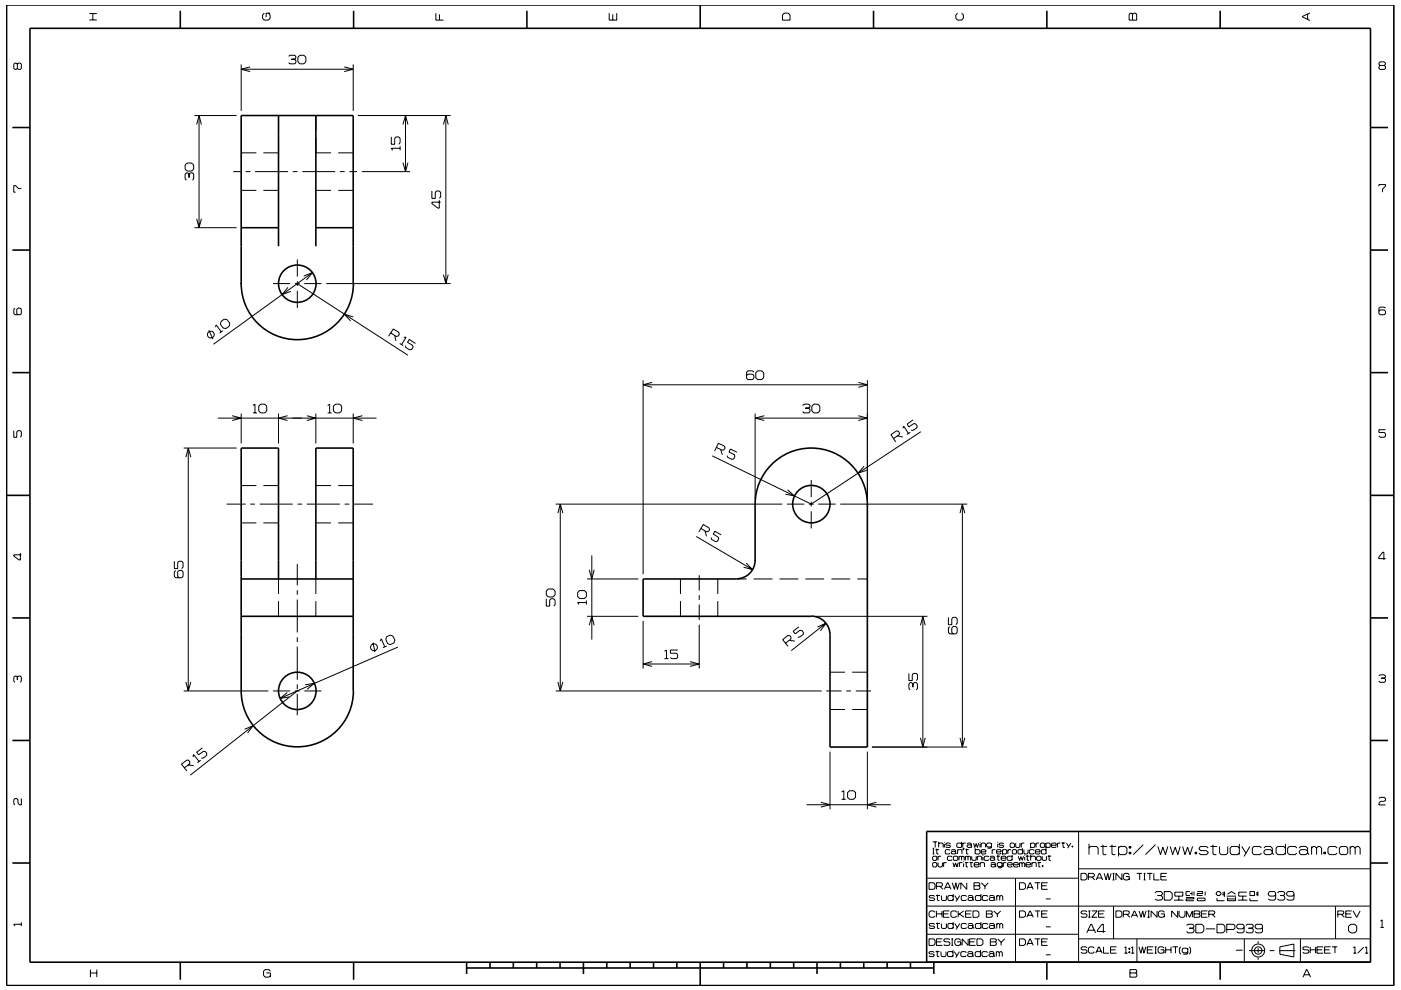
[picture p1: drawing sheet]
<svg xmlns="http://www.w3.org/2000/svg" width="297mm" height="210mm" viewBox="0 0 297 210" stroke-linecap="round" stroke-linejoin="round" font-family="sans-serif">
<g fill="none" stroke="#000" stroke-width=".21">
<path d="M3.7 13.6l-.3-.2h-.2l-.3 .2v.9l.3 .2 .5-.2M3.7 13.6l.2-.2h.4l.2 .2v.9l-.2 .2h-.4l-.2-.2M3.7 13.6v.9M18.9 4.2h1.6M18.9 2.9h1.6M19.7 2.9v1.3M51.1 13.7v9.8M51.1 14.7h23.8M53 14.2l-1.9 .5 1.9 .5M56 2.8l-.3 .4v.7l.3 .4h.9l.4-.4v-.7l-.4-.4M57.3 2.8h-.9v.9M61.2 12l.3-.3h1l.2 .3v.3l-.2 .3"/>
<path d="M61.8 12.6h.7M62.5 12.6l.2 .2v.5l-.2 .2h-1l-.3-.2M63.2 12.1l.4-.4h.8l.5 .4v1l-.5 .4h-.8l-.4-.4zM73 14.2l1.9 .5-1.9 .5M74.9 13.7v9.8M92.4 2.8v1.5h1.6M93.2 3v1.3M129.2 2.8v1.5h1.6v-1.5M129.9 3v1.3M166.3 2.8h.8l.4 .4v1.1h-1.6v-1.1zM203 2.8l-.4 .4v.7l.4 .4h.9l.4-.4v-.7l-.4-.4M239.6 2.8h.3l.2 .2 .3-.2h.3l.3 .2v1.3h-1.6v-1.3z"/>
<path d="M240.1 3v1.3M277.2 3v1.1M277.7 2.7l-1.6 .8v.1l1.6 .8M292.6 13.9l-.2-.3v-.2l.2-.3h.9l.2 .3v.2l-.2 .3M292.6 13.9l-.2 .2v.4l.2 .2h.9l.2-.2v-.4l-.2-.2M292.6 13.9h.9M39.7 34.6h.9l.5 .4v.9l-.5 .4h-.9l-.5-.4v-.9zM40.1 37l-.3-.3h-.3l-.3 .3v.9l.3 .3M40.1 37l.3-.3h.4l.3 .3v.9l-.3 .3M40.1 37v.7M41.2 24.5h9M41.7 26.4l.5-1.9 .5 1.9"/>
<path d="M42.2 24.5v23.8M49.4 36.4h1.7M51.1 32.4h3.3M52.1 36.4h1M54.1 36.4h7M59.1 24.5v3.2M59.1 29.2v3.2h-3.3M62.1 36.4h1M64.1 36.4h7M67 24.5v3.2M67 29.2v3.2h3.2M71.7 32.4h3.2"/>
<path d="M72 36.4h1.1M74.1 36.4h1.6M75.9 24.5h19.6M76.7 36.4h10.2M83 29v1.6h.7v-1.3l.3-.3h.5l.3 .3v1l-.3 .3M84.8 31.5h-1.8l.3 .4M84.8 31v.9M85.4 26.4l.6-1.9 .5 1.9M85.4 34.5l.6 1.9 .5-1.9M86 24.5v11.9M94 26.4l.5-1.9 .5 1.9M94.5 24.5v35.6"/>
<path d="M292.4 39.5v-.3h1.3v.3l-.6 .6v.7M4.5 40h-.6l-.6-.6h-.4v1.4h.4M41.2 48.3h9M41.7 46.4l.5 1.9 .5-1.9M51.1 40.4h3.3M55.8 40.4h3.3M63 55v3.7M63 59.6v1.1M64.4 58.5l1.8-.7-1.2 1.6M66.2 57.8l-20.9 15.2M67 40.4h3.2M71.7 40.4h3.2"/>
<path d="M91.6 40.5v1.6h.7v-1.3l.2-.3h.6l.3 .3v1l-.3 .3M93.1 42.5v1.7h-.3l-1.2-1v-.3h1.8M94 58.2l.5 1.9 .5-1.9M3.2 65.4l-.3 .2v.9l.3 .3h1.1l.2-.3v-.9l-.2-.2h-.5l-.2 .2v.9l.2 .3M44.3 70.1l.8 1.8M45.1 71.6h.1M45.7 69.4l.1-.5 1.1 1.5M46.9 68.2l.6-.5 .6 .1 .6 .8-.1 .6-.7 .5-.6-.1-.6-.8zM47.2 70.1l-.6 .5M57.9 60.2h3.6M61 61l-1.2 1.5 1.9-.7M62.5 60.2h1"/>
<path d="M63 60.2l23.5 15.1M63 61.7v3.6M64.5 60.2h3.7M69.2 60.2h26.3M74.9 67.2l-1.9-.6 1.3 1.5M82.8 70.6l1.2 .8 .4-.1 .3-.4-.1-.4-1.2-.7-1 1.5M83.7 71.2l.2 1.1M84.8 72.8l.7 .5M85.6 71.5h.5l-1 1.6M88.1 72.8l-1.3-.8-.4 .6 1.1 .7 .1 .4-.3 .4-.4 .1-.9-.5v-.4M159.9 78.9l-.3-.2h-1l-.3 .2v1.3l.3 .3h1l.3-.3v-.5l-.3-.3h-1l-.3 .3M160.2 79.1l.5-.4h.8l.4 .4v1l-.4 .4h-.8l-.5-.4z"/>
<path d="M293.7 65.4l-.2-.3h-.9l-.2 .3v1.1l.2 .3h.9l.2-.3v-.5l-.2-.3h-.9l-.2 .3M2.9 91.3v1.4h.7v-1.1l.2-.3h.5l.2 .3v.9l-.2 .2M38.9 95h11.3M39.4 97l.5-2 .6 2M39.9 95v51.6M46.2 88.7h33.6M49.2 88.2l1.9 .5-1.9 .5M51.1 87.7v6.4M53.6 87.6h.9M53.6 86l.5-.3v1.9M54.9 86.1l.4-.4h.8l.5 .4v1.1l-.5 .4h-.8l-.4-.4zM59.1 87.7v6.4"/>
<path d="M61 88.2l-1.9 .5 1.9 .5M65.1 88.2l1.9 .5-1.9 .5M67 87.7v6.4M69.5 87.6h.8M69.5 86l.4-.3v1.9M70.7 86.1l.5-.4h.8l.4 .4v1.1l-.4 .4h-.8l-.5-.4zM74.9 87.7v6.4M76.8 88.2l-1.9 .5 1.9 .5M136.4 80.6v41.2M136.4 81.6h47.5M138.3 81.1l-1.9 .5 1.9 .6M151.9 94.9l1.3 .6 .3-.1 .3-.4-.2-.4-1.3-.6-.8 1.7"/>
<path d="M152.8 95.3l.4 1.2M156.3 95.9l-1.4-.7-.3 .7 1.1 .5 .1 .4-.2 .5-.4 .1-.9-.4-.1-.4M160.1 87.7v18.3M160.1 88.7h23.8M162 88.2l-1.9 .5 1.9 .5M170.2 86l.3-.3h.9l.3 .3v.3l-.3 .3M170.7 86.6h.7M171.4 86.6l.3 .3v.4l-.3 .3h-.9l-.3-.3M172.1 86.1l.4-.4h.9l.4 .4v1.1l-.4 .4h-.9l-.4-.4zM182 88.2l1.9 .5-1.9 .5M182 81.1l1.9 .5-1.9 .6M183.2 98.9l-1.3 1.5 1.9-.7"/>
<path d="M183.9 80.6v25.4M189.4 93l1.2-.8 .1-.3-.2-.4-.4-.1-1.2 .8 1 1.5M190.3 92.4l1.1 .3M191.4 90.8l.2-.4 1 1.5M193 91.7l-.7 .5M193.6 89.1l-1.3 .9 .4 .5 1.1-.7 .3 .1 .4 .5-.1 .4-.9 .5-.3-.1M195.2 91.6l-23.2 15.3-21-10.2M293.7 91.1h-1.3v.6h1.1l.2 .3v.5l-.2 .2h-.9l-.2-.2M4.3 117.3v1.5h-.2l-1.2-.9v-.2h1.6M37 119v1.6h.7v-1.3l.3-.3h.5l.3 .3v1l-.3 .3M48 106.9h4.1M51.1 103h3.3"/>
<path d="M51.1 110.9h3.3M53 106.9h1.1M55.1 106.9h7M55.8 103h3.3M55.8 110.9h3.3M63 119.6v4.6M63.1 106.9h.9M65.1 106.9h6.9M67 103h3.2M67 110.9h3.2M71.7 103h3.2M71.7 110.9h3.2"/>
<path d="M73.1 106.9h1M75.1 106.9h4M117.8 106.9h48.1M118.3 108.8l.5-1.9 .5 1.9M118.8 106.9v39.7M125.5 117.8v17.9M147.6 113.8l12 7M148.6 112.1l1.2 .7 .4-.1 .3-.4-.2-.3-1.2-.8-.9 1.6M149.5 112.6l.3 1.1M152.9 113.4l-1.3-.7-.4 .6 1.1 .6 .1 .4-.3 .5-.4 .1-.8-.5-.1-.4M158.2 119.4l1.4 1.4-2-.5M166.8 106.9h3.7"/>
<path d="M167 103.9l1.4 1.3-1.9-.4M171.5 106.9h1M172 101.8v3.6M172 106.4v1M172 108.5v3.6M173.5 106.9h3.7M178.1 106.9h27M203.5 108.8l.5-1.9 .6 1.9M204 106.9v51.5M293.8 118.5h-1.5v-.3l.9-1.1h.2v1.6M37.3 121l-.3 .3v1l.3 .2h1.2l.3-.2v-1l-.3-.3h-.5l-.3 .3v1l.3 .2M59.1 122.8v3.2"/>
<path d="M59.1 127.5v3.2M63 125.2v.9M63 127.2v7M63 135.2v1M63 137.2v7M67 122.8v3.2M67 127.5v3.2M79.1 136.3l.4 2M80.6 136l.3-.5 .7 1.7M82 137l-.8 .4M82 135l.8-.3 .5 .2 .4 .9-.2 .6-.8 .3-.5-.2-.4-.9zM84.4 137.2l-25 10.9"/>
<path d="M115.8 127v1.6h.7v-1.3l.3-.3h.6l.3 .3v1l-.3 .3M116.2 124.9h1.1l.4 .4v.9l-.4 .4h-1.1l-.4-.4v-.9zM122.5 125.7l.4-.4h1l.4 .4v.8l-.4 .5h-1l-.4-.5zM124.3 127.8h-1.8l.3 .4M124.3 127.4v.8M124.5 130.7h10.8M124.5 122.8h10.8M124.9 120.9l.6 1.9 .5-1.9M124.9 132.6l.6-1.9 .5 1.9M136.4 131.7v10.1M140.9 138.1l.4-.2v1.8M140.9 139.7h.8"/>
<path d="M143.7 137.9h-1.5v.6h1.2l.3 .3v.6l-.3 .3h-1l-.2-.3M144.3 122.8v3.2M144.3 127.5v3.2M148.2 122v3.3M148.2 126.2v1M148.2 128.2v3.3M148.2 132.5v9.3M152.2 122.8v3.2M152.2 127.5v3.2M156.2 122.8h2.1M159.8 122.8h4M165.3 122.8h4"/>
<path d="M166.5 136.4l1.2-.9v-.3l-.2-.4h-.5l-1.1 .9 1.2 1.4M167.3 135.8l1.2 .2M169.4 133l-1.3 .9 .5 .5 1-.7h.4l.3 .4v.5l-.8 .6-.4-.1M170.8 122.8h3.9M173 130.7h23.6M173.3 133l1.8-.8-1.2 1.6M175.1 132.2l-7.3 5.8M176.3 122.8h4M181.8 122.8h2.1M195.2 132.6l.5-1.9 .5 1.9M195.7 130.7v27.8M201.1 130.9v1.6h.7v-1.3l.3-.3h.5l.3 .3v1l-.3 .3"/>
<path d="M201.4 132.9l-.3 .3v.9l.3 .3h1.2l.3-.3v-.9l-.3-.3h-.5l-.3 .3v.9l.3 .3M3.7 143.6l-.3-.2h-.2l-.3 .2v.9l.3 .2M3.7 143.6l.2-.2h.4l.2 .2v.9l-.2 .2M3.7 143.6v.6M38.9 146.6h18M39.4 144.6l.5 2 .6-2M42.9 158.6l-1.2 1 .4 .5 1-.8 .4 .1 .4 .4-.1 .4-.8 .6h-.3M51.9 154.7l1.8-.8-1.2 1.6M57.9 146.6h3.6M60.9 146.9l-1.5 1.2 1.9-.3M62.5 146.6h1M63 145.2v1"/>
<path d="M63 147.1v4.6M63 146.6l-22.7 17.8M64.5 146.6h3.7M64.7 145.2l1.9-.3-1.5 1.3M117.8 146.6h56.4M118.3 144.6l.5 2 .5-2M136.4 140.8h11.8M138.3 140.3l-1.9 .5 1.9 .5M146.3 140.3l1.9 .5-1.9 .5M175.2 146.6h3.2M176 159.4v12.3M176 150.5h3.2"/>
<path d="M176 142.6h3.2M179.4 146.6h1M180.7 150.5h3.2M180.7 142.6h3.2M181.4 146.6h3.3M183.9 159.4v12.3M184.9 158.5h20.2M192.7 142.8v1.6h.7v-1.3l.3-.3h.6l.2 .3v1l-.2 .3M193.5 145.1l-.3-.3h-.2l-.3 .3v.9l.3 .3M193.5 145.1l.3-.3h.5l.2 .3v.9l-.2 .3M193.5 145.1v.7M195.2 156.5l.5 1.9 .5-1.9"/>
<path d="M203.5 156.5l.5 1.9 .6-1.9M292.4 143.4l.2-.3h.9l.2 .3v.2l-.2 .2M292.9 143.8h.6M293.5 143.8l.2 .3v.4l-.2 .2h-.9l-.2-.2M4.5 169.4v1.3h-.3l-.4-.4v-.7l-.2-.2h-.4l-.3 .2v.9l.3 .2M39.1 162.8l1.1-.8 .1-.4-.3-.4h-.4l-1.1 .9 1.1 1.4M39.9 162.3l1.2 .1M40.9 160.6l.2-.5 1.1 1.4M42.5 161.2l-.6 .6M171 170.7h17.8M174 170.2l2 .5-2 .5M178.4 168l.5-.3v1.8"/>
<path d="M178.4 169.5h.9M179.7 168.1l.4-.4h.9l.4 .4v1l-.4 .4h-.9l-.4-.4zM185.8 170.2l-1.9 .5 1.9 .5M197.7 178.6h1M197.7 179.9h.4M197.9 179.9v1.2M198.3 178.6v1.1M198.6 180v1.1h.4M199 179l.2-.2h.6l.2 .2v.7M199 178.6v1.1M200.2 178.6v.1M200.2 179v.7"/>
<path d="M201.5 179l-.2-.2h-.6l-.2 .3 .2 .2h.6l.2 .3-.2 .1h-.6l-.2-.1M203.9 179l-.2-.2h-.7l-.1 .2v.6l.1 .1h.7l.2-.1M203.9 178.6v1.1M204.1 178.8v.9M204.2 179.9h.2l-.2 .4zM204.3 179.9l-.1 .4M204.8 178.8h-.5l-.2 .2M204.9 180v1.1h.4M205 179l.2-.2h.6l.2 .2v.6M206 179.4l-.2-.2h-.6l-.2 .2 .2 .3h.6l.2-.1M206 179.6l.1 .1M206.4 178.8l.3 .9 .3-.8 .2 .8 .3-.9"/>
<path d="M206.8 179.9v1.2M207.8 178.6v.1M207.8 179v.7M208 179l.2-.2h.5l.3 .2v.7M208 178.8v.9M210.2 179l-.2-.2h-.6l-.2 .2v.4l.2 .3h.6l.2-.3M210.2 178.8v.9l-.2 .2h-.6M211.5 178.6v.1M211.5 179v.7M212.8 179l-.2-.2h-.6l-.2 .3 .2 .2h.6l.2 .3-.2 .1h-.6l-.2-.1M214.3 178.8h.6l.2 .2v.6l-.2 .1h-.6l-.1-.1v-.6zM215.3 178.8v.8l.2 .1h.6l.1-.1v-.8"/>
<path d="M216.5 178.8v.9M216.8 179.9v1.2M217.2 178.8h-.5l-.2 .2M218.5 179l.2-.2h.5l.2 .2v.6l-.2 .1h-.5l-.2-.1M218.5 178.8v1.1M219.7 178.8v.9M220.3 178.8h-.5l-.1 .2M220.6 179l.2-.2h.5l.2 .2v.6l-.2 .1h-.5l-.2-.1zM221.7 179l.3-.2h.5l.2 .2v.6l-.2 .1h-.5l-.3-.1M221.7 178.8v1.1M221.8 179.9v1.2M222.9 179.3h1l-.1-.5h-.7l-.2 .2v.6l.2 .1h.7l.1-.1"/>
<path d="M224.2 178.8v.9M224.8 178.8h-.4l-.2 .2M225.1 178.8h.7M225.4 178.6v1.1h.4M226.1 178.8l.5 .8M227 178.8l-.6 1.1M227.3 179.4h.2v.3h-.2zM227.4 179.4v.3M228.7 176.4v27.7M230.9 179.9l.3-.4h1.3l.3 .4v1.4M230.9 179v2.3M233.3 179.5h1.4"/>
<path d="M233.8 179.2v1.9l.2 .2h.6M235.2 179.5h1.4M235.8 179.2v1.9l.2 .2h.5M237.1 179.9l.4-.4h1l.4 .4v1l-.4 .4h-1l-.4-.4M237.1 179.5v2.1M239.4 179.5h.4v.4h-.4zM239.6 179.5v.4M242.4 179.2l-2.1 2.1M245 179.2l-2.1 2.1M245.5 179.5l.5 1.8 .5-1.6 .6 1.6 .5-1.8M248.1 179.5l.5 1.8 .6-1.6 .5 1.6 .5-1.8M250.7 179.5l.5 1.8 .6-1.6 .5 1.6 .6-1.8"/>
<path d="M256.2 179.9l-.4-.4h-1.2l-.4 .4 .4 .5h1.2l.4 .5-.4 .4h-1.2l-.4-.4M256.6 179.5h1.5M257.2 179.2v1.9l.1 .2h.6M258.6 179.5v1.4l.3 .4h1.1l.3-.4v-1.4M262.8 179.9l-.4-.4h-1.2l-.4 .4v1l.4 .4h1.2l.4-.4M262.8 179v2.3M263.3 179.5l.9 1.4M265 179.5l-1.2 2.1M267.5 179.9l-.4-.4h-1.2l-.4 .4v1l.4 .4h1.2l.4-.4M268 179.9l.3-.4h1.1l.3 .4v1M272.5 179.9l-.3-.4h-1.3l-.3 .4v1l.3 .4h1.3l.3-.4M272.5 179v2.3"/>
<path d="M274.9 179.9l-.3-.4h-1.2l-.4 .4v1l.4 .4h1.2l.3-.4M275.5 179.9l.3-.4h1.1l.3 .4v1M278.1 179.9l.3-.4h.4l.3 .4M278.1 179.5v1.8M279.1 179.9l.4-.4h.3l.4 .4v1.4M279.1 179.9v1.4M283.5 179.9l-.4-.4h-1.2l-.3 .4v1l.3 .4h1.2l.4-.4M284 179.9l.3-.4h1.1l.3 .4v1l-.3 .4h-1.1l-.3-.4zM286.3 179.9l.3-.4h.3l.4 .4M286.3 179.5v1.8M287.3 179.9l.4-.4h.3l.4 .4v1.4M287.3 179.9v1.4"/>
<path d="M292.4 169.4l.2-.3h.9l.2 .3v.3l-.2 .3h-.8l-.3 .3v.4h1.3M4.5 195.7v.7M4.5 196h-1.6l.3 .4M196.5 198.2h32.2M196.5 192.2h94.1M196.6 186.3h32.1M197 199.1h.9l.3 .4v.7l-.3 .3h-.9zM197 187.2h.9l.3 .4v.7l-.3 .3h-.9zM197.7 181.1h.4M197.7 181.8l.2-.2h.6l.1 .2v.5l-.1 .2h-.6l-.2-.2zM197.7 183.1l.2-.1h.6l.1 .1v.6l-.1 .2h-.6l-.2-.2zM198.2 190.2l-.2-.3h-.8l-.2 .3 .2 .3h.8l.2 .3-.2 .2h-.8l-.2-.2"/>
<path d="M198.2 196.1l-.2-.2h-.8l-.2 .2 .2 .3h.8l.2 .2-.2 .3h-.8l-.2-.2M198.2 193.5l-.2-.3h-.7l-.3 .3v.8l.3 .3h.7l.2-.3M198.3 180.2h.8M198.5 189.9h.8M198.5 195.9h.8M198.5 188h1.1l.2-.2v-.4l-.2-.2h-1.1v1.4M198.5 199.8h1.1M198.5 193.2v1.4M198.5 193.8h1.2M198.7 189.7v1.2l.5 .1M198.7 195.7v1.1l.5 .1M198.9 183v.7l.2 .2h.5l.2-.2v-.7"/>
<path d="M198.9 181.6v.9M199.3 188l.6 .6M199.6 181.6h-.5l-.2 .2M199.6 189.9v.9l.2 .2h.6l.3-.2v-.9M199.6 195.9v.8l.2 .2h.6l.3-.2v-.8M199.7 193.2v1.4M199.8 199.1h-1.3v1.4h1.3M200 193.8h1.1M200.1 183v.9M200.2 188.6l.7-1.4h.1l.6 1.4M200.4 188.2h1M200.7 183h-.5l-.1 .1"/>
<path d="M201.3 193.2h-1.3v1.4h1.3M201.4 199.3l-.2-.2h-.9l-.2 .5 .2 .2h.9l.2 .2v.3l-.2 .2h-.9l-.2-.2M201.4 180.4l-.1-.2h-.7l-.2 .2v.5l.2 .2h.7l.1-.2M201.7 180.4l.2-.2h.5l.2 .2v.5M201.7 199.1h.4M201.9 199.1v1.4M201.9 187.2l.5 1.4 .2-1.4 .4 1.4 .4-1.4M201.9 181.8l-.2-.2h-.7l-.1 .2v.5l.1 .2h.7l.2-.2M202.1 183l.2 .9 .3-.9 .3 .9 .3-.9M202.1 190.2l-.2-.3h-.7l-.2 .3v.6l.2 .2h.7l.2-.2M202.1 196.1l-.2-.2h-.7l-.2 .2v.6l.2 .2h.7l.2-.2M202.1 189.6v1.4"/>
<path d="M202.1 195.6v1.3M202.1 181.8l.2-.2h.6l.2 .2v.5l-.2 .2h-.6l-.2-.2zM202.4 189.9l.5 .9M202.4 195.9l.5 .8M202.6 180.8l-.2-.2h-.5l-.2 .2 .2 .3h.5l.2-.2M202.6 180.9l.2 .2M202.9 193.5l-.3-.3h-.7l-.3 .3v.8l.3 .3h.7l.3-.3M202.9 199.8h.8v.7M203 180.4l.2-.2h.6l.2 .2v.7M203 180.2v.9M203.2 193.2v1.4M203.3 181.8l.2-.2 .4 .2"/>
<path d="M203.3 181.6v.9M203.4 193.8l1 .8M203.4 183v.9M203.5 189.9l-.8 1.3M203.5 195.9l-.8 1.2M203.7 199.5l-.3-.4h-.7l-.3 .4v.7l.3 .3h.7l.3-.3M203.9 181.8v.7M203.9 181.8l.1-.2 .4 .2v.7M204 183h-.4l-.2 .1M204.3 182.7v.2M204.3 183.1v.8M204.3 193.2l-1.1 .8"/>
<path d="M204.6 183h.7M204.7 180.2h.7M204.7 181.6v.9M204.7 181.8l.1-.2 .4 .2M204.7 193.8h1.1M204.8 182.8v1l.4 .1M204.9 190.2l-.2-.3h-.7l-.2 .3v.6l.2 .2h.7l.2-.2M204.9 196.1l-.2-.2h-.7l-.2 .2v.6l.2 .2h.7l.2-.2M205 187.2v1.4l-1.3-1.4v1.4M205.2 190.2l.2-.3h.7l.2 .3v.6M205.2 196.1l.2-.2h.7l.2 .2v.6M205.2 181.8v.7"/>
<path d="M205.2 181.8l.2-.2 .4 .2v.7M205.3 199.1v1.4l-1.3-1.4v1.4M205.6 183h.7M205.6 199.8h1M205.9 182.8v1l.3 .1M206 193.2h-1.3v1.4h1.3M206 181.6v.7l.2 .2h.6l.2-.2v-.7M206.3 193.2h1l.3 .3v.8l-.3 .3h-1zM206.3 190.6l-.2-.2h-.7l-.2 .2 .2 .4h.7l.2-.2M206.3 196.5l-.2-.2h-.7l-.2 .2 .2 .4h.7l.2-.2M206.3 190.8l.2 .2M206.3 196.7l.2 .2"/>
<path d="M206.5 187.2h1.1l.2 .2-.2 .5 .2 .2v.3l-.2 .2h-1.1zM206.5 187.9h1.1M206.5 183.4h1.1l-.2-.4h-.7l-.2 .1v.6l.2 .2h.7l.2-.2M206.8 180.4l.1-.2h.7l.2 .2v.5l-.2 .2h-.7l-.1-.2M206.8 199.1h-1.2v1.4h1.2M207.1 199.1h1l.3 .4v.7l-.3 .3h-1zM207.2 181.8l.2-.2h.5l.2 .2v.7M207.2 181.6v.9M207.8 183.1l.2-.1h.6l.1 .1v.8M207.8 183v.9M208 190.2l-.2-.3h-.8l-.2 .3v.6l.2 .2h.8l.2-.2M208 196.1l-.2-.2h-.8l-.2 .2v.6l.2 .2h.8l.2-.2"/>
<path d="M208 189.6v1.4M208 195.6v1.3M208 180.7h1v-.3l-.2-.2h-.6l-.2 .2v.5l.2 .2h.6l.2-.2M208.1 187.2l.7 .8M208.4 181.3v.2M208.4 181.8v.7M208.8 188v.6M209.1 193.2h1.1l.2 .2-.2 .4 .2 .2v.3l-.2 .3h-1.1zM209.1 193.8h1.1M209.5 190.2l-.3-.3h-.7l-.2 .3v.6l.2 .2h.7l.3-.2M209.5 196.1l-.3-.2h-.7l-.2 .2v.6l.2 .2h.7l.3-.2M209.5 187.2l-.7 .8"/>
<path d="M209.7 181.8l-.2-.2h-.7l-.1 .2v.5l.1 .2h.7l.2-.2M209.7 190.2l.3-.3h.6l.2 .3v.6M209.7 196.1l.3-.2h.6l.2 .2v.6M209.9 181.8l.2-.2h.5l.3 .2v.5M210 199.1h1l.2 .2-.2 .5 .2 .2v.3l-.2 .2h-1zM210 199.8h1M210.1 183.1l.2-.1h.5l.2 .1v.6M210.4 180.2v.9M210.7 193.2l.8 .7M210.8 190.6l-.2-.2h-.6l-.3 .2v.2l.3 .2h.6l.2-.2M210.8 196.5l-.2-.2h-.6l-.3 .2v.2l.3 .2h.6l.2-.2M210.8 190.8l.2 .2"/>
<path d="M210.8 196.7l.2 .2M210.9 182.2l-.3-.3h-.5l-.2 .3 .2 .3h.5l.3-.2M210.9 182.3l.1 .2M211 183.5l-.2-.2h-.5l-.2 .2 .2 .4h.5l.2-.2M211 183.7l.2 .2M211 180.2h-.4l-.2 .2M211.3 181.6h.7M211.3 180.7h1l-.2-.5h-.6l-.2 .2v.5l.2 .2h.6l.2-.2M211.3 190.2l.2-.3 .5 .3M211.3 189.9v1.1M211.3 195.9v1M211.3 196.1l.2-.2 .5 .2"/>
<path d="M211.5 193.9v.7M211.5 199.1l.8 .8M211.6 181.4v1l.3 .1M212 190.2l.2-.3 .4 .3v.8M212 190.2v.8M212 196.1v.8M212 196.1l.2-.2 .4 .2v.8M212.2 193.2l-.7 .7M212.3 182h1v-.2l-.2-.2h-.6l-.2 .2v.5l.2 .2h.6l.2-.2M212.3 199.9v.6M212.5 183.1l-.2-.1h-.7l-.2 .1v.5l.2 .2h.7l.2-.2M212.5 183v.9l-.2 .2h-.7"/>
<path d="M212.6 180.4l.1-.2h.6l.1 .2v.5l-.1 .2h-.6l-.1-.2M212.6 180.2v1.1M212.7 183v.9M213 199.1l-.7 .8M213.4 183h-.5l-.2 .1M213.6 183.4h1l-.1-.4h-.7l-.2 .1v.6l.2 .2h.7l.1-.2M213.7 180.2v.9M214.4 180.2h-.5l-.2 .2M214.6 181.8l-.2-.2h-.7l-.2 .2v.5l.2 .2h.7l.2-.2M214.6 181.3v1.2M214.6 180.4l.2-.2h.5l.2 .2v.5l-.2 .2h-.5l-.2-.2zM214.9 183.4h1l-.2-.4h-.6l-.2 .1v.6l.2 .2h.6l.2-.2"/>
<path d="M215.3 186.3v17.8M215.9 181.6l.3 .9 .2-.8 .3 .8 .3-.9M216.2 183v.9M216.2 183.1l.2-.1 .3 .1M216.2 199.1h.9l.3 .4v.7l-.3 .3h-.9zM216.2 187.2h.9l.3 .4v.7l-.3 .3h-.9zM216.2 193.2h.9l.3 .3v.8l-.3 .3h-.9zM216.7 183.1l.2-.1 .4 .1v.8M216.7 183.1v.8M216.8 180.4l-.2-.2h-.6l-.2 .2v.5l.2 .2h.6l.2-.2M217.1 180.2v.7l.2 .2h.5l.2-.2v-.7M217.3 181.3v.2"/>
<path d="M217.3 181.8v.7M217.5 183.4h1l-.1-.4h-.7l-.2 .1v.6l.2 .2h.7l.1-.2M217.5 181.6h.8M217.7 194.6l.7-1.4 .7 1.4M217.7 188.6l.7-1.4 .7 1.4M217.8 181.4v1l.4 .1M217.9 194.1h1M217.9 188.2h1M218.5 181.8l.2-.2h.6l.2 .2v.7M218.5 181.3v1.2M218.8 183.1l.2-.1h.5l.2 .1v.8M218.8 183v.9"/>
<path d="M219.2 180.4l-.1-.2h-.7l-.2 .2v.5l.2 .2h.7l.1-.2M219.4 199.1h1.2M219.4 193.2h1.2M219.4 187.2h1.2M219.5 180.7h1l-.2-.5h-.6l-.2 .2v.5l.2 .2h.6l.2-.2M219.8 181.8l.2-.2h.5l.2 .2v.5l-.2 .2h-.5l-.2-.2zM220 183h.7M220 187.2v1.4M220 193.2v1.4M220 199.1v1.4M220.3 182.8v1l.3 .1M220.8 199.8h1.1"/>
<path d="M220.8 193.8h1.1M220.8 187.9h1.1M221 183.6h.1v.2h-.1zM221 181.6v.7l.1 .2h.6l.2-.2v-.7M221.1 183.6v.2M221.7 196.6h1.1M221.7 190.7h1.1M221.8 180.4l-.2-.2h-.6l-.2 .2v.5l.2 .2h.6l.2-.2M222.1 199.1h-1.3v1.4h1.3M222.1 187.2h-1.3v1.4h1.3M222.1 193.2h-1.3v1.4h1.3M222.1 181.6h.8"/>
<path d="M222.4 181.4v1l.4 .1M228.7 199.1h61.9M228.7 184.3h61.9M229.2 185.2h.9l.4 .4v.7l-.4 .3h-.9zM230.4 197.9l.9-1.9h.1l.9 1.9M230.5 193.4l-.2-.2h-.9l-.2 .2 .2 .4h.9l.2 .2v.3l-.2 .3h-.9l-.2-.3M230.7 197.3h1.3M230.8 186h1l.2-.2v-.3l-.2-.3h-1v1.4M230.8 193.2h.4M230.8 194.6h.4M231 193.2v1.4M231.5 186l.6 .6"/>
<path d="M231.5 193.2h1.1l-1.1 1.4h1.1M232.4 186.6l.6-1.4h.2l.6 1.4M232.6 186.2h1M232.9 193.8h1.1M234.1 185.2l.4 1.4 .4-1.4 .3 1.4 .4-1.4M234.2 193.2h-1.3v1.4h1.3M234.4 197.6h-1.7v-.3l.9-1.3h.3v1.9M235.9 185.2h.4M235.9 186.6h.4M236.1 185.2v1.4M236.1 192.2v6.9M236.6 193.2h1l.3 .3v.8l-.3 .3h-1z"/>
<path d="M237.9 185.2v1.4l-1.3-1.4v1.4M238.2 193.9h1l.2-.2v-.3l-.2-.2h-1v1.4M238.7 185.9h.7v.7M238.9 193.9l.7 .7M239.4 180.8h.4v.3h-.4zM239.4 185.6l-.3-.4h-.6l-.3 .4v.7l.3 .3h.6l.3-.3M239.6 180.8v.3M239.9 194.6l.6-1.4 .7 1.4M240.1 194.1h.9M241 185.2h1.1M241 199.1v5M241.5 193.2l.4 1.4 .4-1.4 .3 1.4 .4-1.4"/>
<path d="M241.6 185.2v1.4M242.5 185.2h.4M242.5 186.6h.4M242.7 185.2v1.4M243.2 185.2h1.1M243.3 193.2h.5M243.3 194.6h.5M243.5 193.2v1.4M243.8 185.2v1.4M244.6 185.2v1.4h1.2M244.9 189.4l.3-.3h1l.3 .3v.2l-.3 .3M245.3 193.2v1.4l-1.2-1.4v1.4"/>
<path d="M245.4 189.9h.8M246.1 193.8h.8v.8M246.1 185.9h1.1M246.2 189.9l.3 .3v.5l-.3 .2h-1l-.3-.2M246.8 189.1h1.3l.4 .4v1l-.4 .4h-1.3zM246.9 193.5l-.4-.3h-.6l-.3 .3v.8l.3 .3h.6l.4-.3M247.4 185.2h-1.3v1.4h1.3M248.9 190.9h2M249.1 189.2h1.7v.9h-1.7zM249.7 193.2v1.4l-1.3-1.4v1.4M249.9 190.1v.8M250 193.2v1.1l.3 .3h.6l.3-.3v-1.1"/>
<path d="M251.5 190.4h1.6v.3h-1.6v.3h1.6M251.5 194.6v-1.4l.7 1.4 .6-1.4v1.4M251.6 196.3l.3-.3h1l.3 .3v.3l-.3 .3M252.1 196.9h.8M252.3 189.1h-.8v.8h.8M252.3 189.5h.4M252.7 189.1v.8M252.9 196.9l.3 .2v.5l-.3 .3h-1l-.3-.3M253.1 193.2h1.1l.2 .2-.2 .4 .2 .3v.2l-.2 .3h-1.1zM253.1 193.8h1.1M253.2 189.1v.8M253.4 180.8h.3v.3h-.3z"/>
<path d="M253.5 196h1.3l.4 .5v.9l-.4 .5h-1.3zM253.5 180.8v.3M253.8 189.1h1.2v.4h-1.2v.4h1.2M254 190.5h1.4l.1 .4-.1 .1h-1.4l-.2-.1zM254.7 193.8h1.1M255.5 189.1v.8M255.6 197h2M256 193.2h-1.3v1.4h1.3M256.3 193.9h1l.3-.2v-.3l-.3-.2h-1v1.4M257 193.9l.6 .7M258 196h1.3l.4 .5v.9l-.4 .5h-1.3zM258 190.5v.5h1.6"/>
<path d="M258.1 189.1h.5l.3 .3v.2l-.3 .3h-.5l-.2-.3v-.2zM259.1 189.4h.5M259.1 189.8h.5M259.6 189.1v1.1M260.1 190.1h2M260.1 197.1h1.4l.3-.2v-.6l-.3-.3h-1.4v1.9M260.3 190.7h1.7M260.3 190.4v.6h1.7v-.6M260.3 189.6l.8-.5 .9 .5M262.5 190.9h2M263.5 190.1v.8M263.8 196.7l-.3 .3h-1l-.3-.3v-.4l.3-.3h1l.3 .3v1.3l-.3 .3h-1l-.3-.3"/>
<path d="M263.8 199.1v5M264.2 196.3l.3-.3h.9l.3 .3v.3l-.3 .3M264.3 189.2h-1.7v.9h1.7M264.7 196.9h.7M265 189.1h1v.8h-1zM265 190.5v.5h1.7M265.4 196.9l.3 .2v.5l-.3 .3h-.9l-.3-.3M266.3 189.4h.4M266.3 189.8h.4M266.7 189.1v1M266.7 199.6v.5M267.7 196.7l-.3 .3h-1l-.3-.3v-.4l.3-.3h1l.3 .3v1.3l-.3 .3h-1l-.3-.3"/>
<path d="M269.7 180.6l-.3-.4h-1.1l-.3 .4v.3l.3 .4h1.1l.3-.4M269.7 180.9l.4 .4M270.5 189.8l-.3 .3h-1l-.3-.3v-.4l.3-.3h1l.3 .3v1.3l-.3 .2h-1l-.3-.2M270.8 189.4l.3-.3h1l.3 .3v.2l-.3 .3M271.4 189.9h.7M272.1 189.9l.3 .3v.5l-.3 .2h-1l-.3-.2M274.4 189.8l-.3 .3h-1l-.3-.3v-.4l.3-.3h1l.3 .3v1.3l-.3 .2h-1l-.3-.2M275.7 199.1v5M277.2 180.6l-.3-.4h-1.1l-.3 .4v.3l.3 .4h1.1l.3-.4M277.2 180.9l.4 .4M280.7 180.8h.3v.3h-.3zM280.9 180.8v.3"/>
<path d="M283.2 192.2v6.9M283.6 193.9h1.1l.2-.2v-.3l-.2-.2h-1.1v1.4M284.4 193.9l.6 .7M285.3 193.8h1.1M285.9 196.5l.5-.5h.8l.5 .5v.9l-.5 .5h-.8l-.5-.5zM286.6 193.2h-1.3v1.4h1.3M286.9 193.2l.8 1.4 .7-1.4M292.7 195.4l.3-.3v1.6M292.7 196.7h.7M19.2 206.4h1.3M19.2 205.7v1.6M20.5 205.7v1.6"/>
<path d="M56.5 206.4h.9v.9M57.4 206l-.4-.4h-.8l-.3 .4v.9l.3 .4h.8l.4-.4M198.1 202l-.2-.2h-.8l-.2 .2 .2 .3h.8l.2 .3-.2 .3h-.8l-.2-.2M198.4 201.8h.8M198.7 201.6v1.2l.4 .1M199.5 201.8v.9l.2 .2h.7l.2-.2v-.9M201.7 200.5h.4M202.1 202l-.3-.2h-.7l-.2 .2v.7l.2 .2h.7l.3-.2M202.1 201.5v1.4M202.3 201.8l.6 .9M203.4 201.8l-.8 1.3M204.9 202l-.3-.2h-.7l-.2 .2v.7l.2 .2h.7l.3-.2"/>
<path d="M205.1 202.1l.3-.3h.6l.2 .3v.6M206.2 202.5l-.2-.2h-.6l-.3 .2v.2l.3 .2h.6l.2-.2M206.2 202.7l.3 .2M207.9 202.1l-.2-.3h-.7l-.2 .3v.6l.2 .2h.7l.2-.2M207.9 201.5v1.4M209.4 202.1l-.2-.3h-.8l-.2 .3v.6l.2 .2h.8l.2-.2M209.7 202.1l.2-.3h.6l.2 .3v.6M210.7 202.5l-.2-.2h-.6l-.2 .2 .2 .4h.6l.2-.2M210.7 202.7l.2 .2M211.2 201.8v1.1M211.2 202.1l.2-.3 .5 .3M211.9 202.1l.2-.3 .4 .3v.8"/>
<path d="M211.9 202.1v.8M217.7 200.5l.7-1.4 .7 1.4M217.9 200.1h1M221.7 202.5h1.1M230.5 201l-.2-.2h-.9l-.2 .4 .2 .3h.9l.2 .2v.3l-.2 .2h-.9l-.2-.2M232 201.1l-.3-.3h-.6l-.3 .3v.8l.3 .3h.6l.3-.3M232.3 202.2l.7-1.4 .7 1.4M232.5 201.8h1M234 200.8v1.4h1.2M235.5 201.5h1M236.7 200.8h-1.2v1.4h1.2M238.4 202.2h.7"/>
<path d="M238.4 201l.3-.2v1.4M239.3 201.1h.3v.2h-.3zM239.3 201.9h.3v.2h-.3zM239.4 201.1v.2M239.4 201.9v.2M239.6 205.6h1.2l.2 .3-.2 .5 .2 .2v.4l-.2 .3h-1.2zM239.6 206.4h1.2M239.9 202.2h.6M239.9 201l.3-.2v1.4M241.5 200.8l.4 1.4 .3-1.4 .3 1.4 .4-1.4M243.2 201.5h1.1M244.5 200.8h-1.3v1.4h1.3"/>
<path d="M244.8 200.8h.4M244.8 202.2h.4M245 200.8v1.4M246.1 201.5h.7v.7M246.8 201.1l-.3-.3h-.6l-.4 .3v.8l.4 .3h.6l.3-.3M247.1 201.5h1.2M247.1 200.8v1.4M248.3 200.8v1.4M248.6 200.8h1.2M249.2 200.8v1.4M250.4 200.8a1.09 1.09 0 0 0 0 1.6M251.8 201.3l-.2-.2h-.7l-.2 .2v.6l.2 .2h.7l.2-.2"/>
<path d="M251.8 201.1v1.1l-.2 .2h-.7M252.1 200.8a1.1 1.1 0 0 1 0 1.6M262 201.5h1.5M264.8 201.6h3.4M266.7 201.1v1M266.7 203.1v.5M269.2 201.6h1M271.2 201.6h3.4M274.3 203l-2.9-.6v-1.6l2.9-.6v2.8M276.3 207.3l.7-1.6h.1l.8 1.6M276.5 206.8h1.1M277.5 201l-.2-.2h-.9l-.2 .4 .2 .3h.9l.2 .2v.3l-.2 .2h-.9l-.2-.2"/>
<path d="M277.8 201.5h1.1M277.8 200.8v1.4M278.9 200.8v1.4M279.2 201.5h1.1M280.5 200.8h-1.3v1.4h1.3M280.8 201.5h1.1M282.1 200.8h-1.3v1.4h1.3M282.4 200.8h1.1M283 200.8v1.4M286.9 202.2h.7M286.9 201l.4-.2v1.4M289.1 200.9l-1.2 1.3"/>
<path d="M289.4 202.2h.7M289.4 201l.4-.2v1.4"/>
<circle cx="44.7" cy="71" r=".73"/>
<circle cx="79.3" cy="137.3" r=".73"/>
<circle cx="266.8" cy="201.6" r="1.38"/>
<circle cx="266.8" cy="201.6" r=".79"/>
</g>
<g fill="none" stroke="#000" stroke-width=".34">
<path d="M1.4 1.1h294.1v207.9h-294.1zM6.4 6h284.2v198.1h-284.3zM38.2 2.3v3.7M75 2.3v3.7M111.7 2.3v3.7M148.5 1.1v4.9M185.2 2.3v3.7M222 2.3v3.7M258.7 2.3v3.7M2.6 27h3.7M59.1 24.5v27.7M67 24.5v27.7"/>
<path d="M290.6 27h3.7M2.6 53h3.7M51.1 48.3h8M67 48.3h7.9M290.6 53h3.7M2.6 79h3.7M74.9 60.1v-35.6h-23.8v35.7v-.2a11.9 11.9 0 0 0 11.9 12 11.9 11.9 0 0 0 11.9-12v.2M290.6 79h3.7M1.4 105.1h4.9M290.6 105.1h4.9M2.6 131.1h3.7M51.1 130.7h23.8"/>
<path d="M51.1 122.8h23.8M59.1 122.8v-27.8h-8v51.6a11.9 11.9 0 0 0 11.9 11.8 11.9 11.9 0 0 0 11.9-11.8M67 122.8v-27.8h7.9v51.6M136.4 130.7h35.6M156.2 122.8a3.9 3.9 0 0 0 3.9-4v-11.9v.2a11.9 11.9 0 0 1 11.9-12.1 11.9 11.9 0 0 1 11.9 12.1v-.2v51.5l-7.9 .1v-23.8M156.2 122.8h-19.8v7.9M172 130.7a4 4 0 0 1 4 4M290.6 131.1h3.7M2.6 157.1h3.7M290.6 157.1h3.7M290.6 176.4h-94.1v27.7M2.6 183h3.7"/>
<path d="M290.6 183h3.7M38.2 204.1v3.7M75 204.1v3.7M98.9 205.3h99.1M98.9 204.1v2.5M103.9 204.1v1.2M108.8 204.1v1.2M113.8 204.1v1.2M118.7 204.1v1.2M123.7 204.1v2.5M128.6 204.1v1.2M133.6 204.1v1.2"/>
<path d="M138.6 204.1v1.2M143.5 204.1v1.2M148.5 204.1v4.9M153.4 204.1v1.2M158.4 204.1v1.2M163.3 204.1v1.2M168.3 204.1v1.2M173.2 204.1v2.5M178.2 204.1v1.2M183.1 204.1v1.2M188.1 204.1v1.2M193 204.1v1.2"/>
<path d="M198 204.1v2.5M222 204.1v3.7M258.7 204.1v3.7"/>
<circle cx="63" cy="60.2" r="4"/>
<circle cx="172" cy="106.9" r="4"/>
<circle cx="63" cy="146.5" r="4"/>
</g>
</svg>
